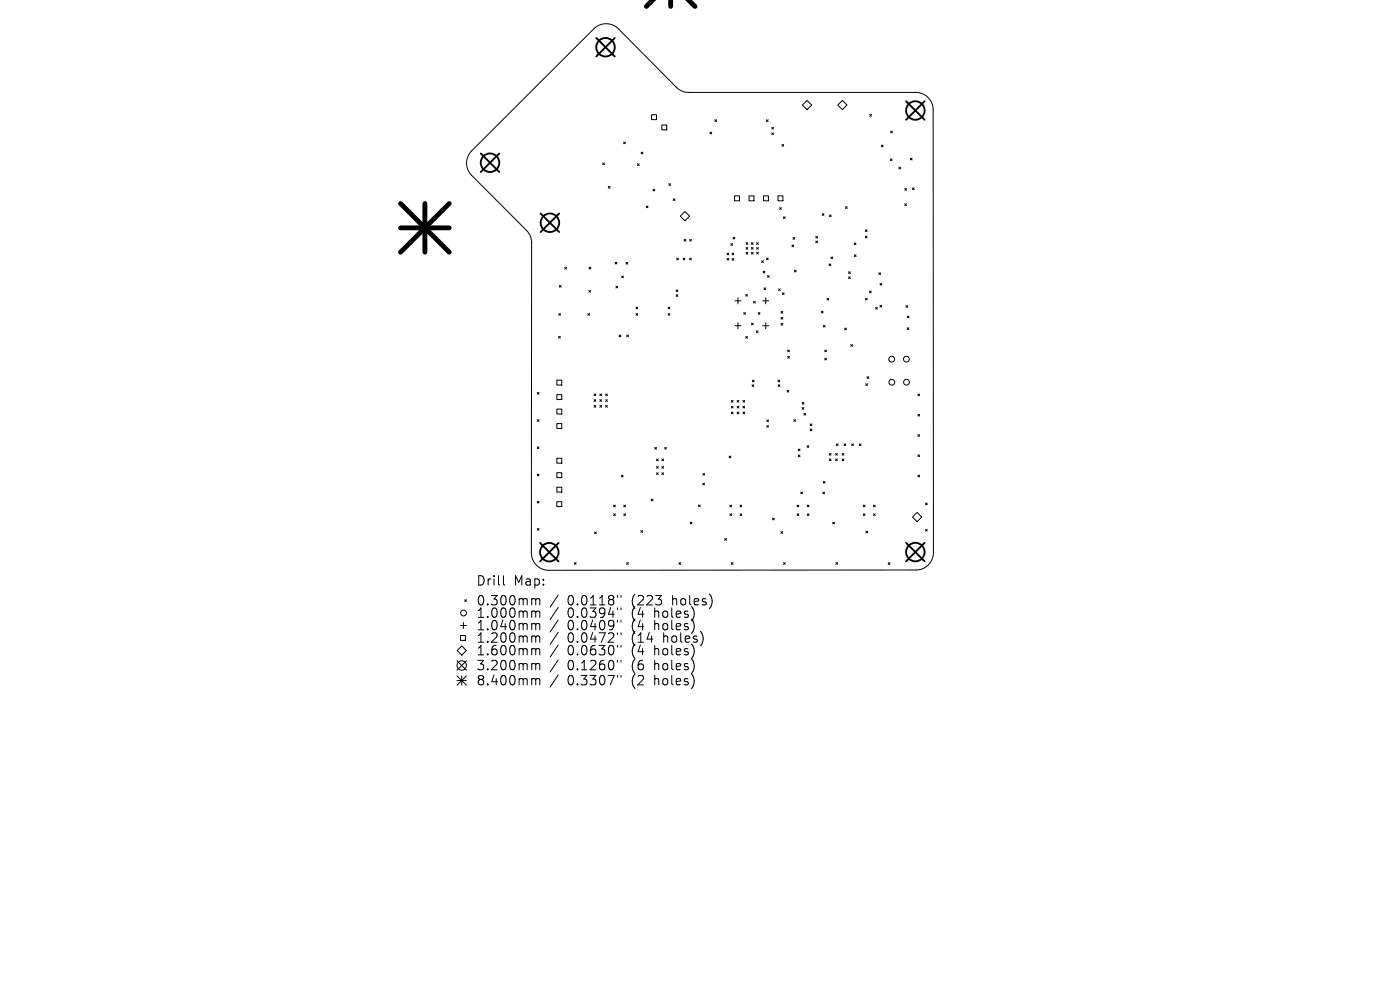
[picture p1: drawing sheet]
<svg xmlns="http://www.w3.org/2000/svg" width="297mm" height="210mm" viewBox="0 0 297 210" stroke-linecap="round" stroke-linejoin="round" font-family="sans-serif">
<defs><g id="words">
<g font-size="2.8">
<text x="101" y="124.5">Drill</text>
<text x="109" y="124.5">Map:</text>
<text x="101" y="128.7">0.300mm</text>
<text x="101" y="131.3">1.000mm</text>
<text x="120.4" y="128.7">0.0118&quot;</text>
<text x="120.4" y="131.3">0.0394&quot;</text>
<text x="134.1" y="128.7">(223</text>
<text x="134.1" y="131.3">(4</text>
<text x="139.1" y="131.3">holes)</text>
<text x="142.9" y="128.7">holes)</text>
<text x="101" y="134">1.040mm</text>
<text x="101" y="136.6">1.200mm</text>
<text x="120.4" y="134">0.0409&quot;</text>
<text x="120.4" y="136.6">0.0472&quot;</text>
<text x="134.1" y="134">(4</text>
<text x="134.1" y="136.6">(14</text>
<text x="139.1" y="134">holes)</text>
<text x="141" y="136.6">holes)</text>
<text x="101" y="139.3">1.600mm</text>
<text x="101" y="142.5">3.200mm</text>
<text x="120.4" y="139.3">0.0630&quot;</text>
<text x="120.4" y="142.5">0.1260&quot;</text>
<text x="134.1" y="139.3">(4</text>
<text x="134.1" y="142.5">(6</text>
<text x="139.1" y="139.3">holes)</text>
<text x="139.1" y="142.5">holes)</text>
<text x="101" y="145.7">8.400mm</text>
<text x="120.4" y="145.7">0.3307&quot;</text>
<text x="134.1" y="145.7">(2</text>
<text x="139.1" y="145.7">holes)</text>
</g>
</g></defs>
<g fill="none" stroke="#000" stroke-width=".21">
<path d="M100.1 32l25.9-25.9a3.7 3.7 0 0 1 5.2 0l12.3 12.4a3.7 3.7 0 0 0 2.6 1.1h48.2a3.7 3.7 0 0 1 3.7 3.7v93.9a3.7 3.7 0 0 1-3.7 3.7l-77.9 .1a3.7 3.7 0 0 1-3.7-3.7l.1-65.8a3.7 3.7 0 0 0-1.1-2.6l-11.6-11.7a3.7 3.7 0 0 1 0-5.2zM127.9 34.6l.3 .3M128.2 34.6l-.3 .3M129.1 39.5l.3 .4M129.4 39.5l-.3 .4M132.3 30.1l.4 .4M132.7 30.1l-.4 .4M135.2 34.7l.4 .4M135.6 34.7l-.4 .4M136 32.3l.4 .3M136.4 32.3l-.4 .3M138.2 24.3h1.1v1.1h-1.1z"/>
<path d="M140.4 26.5h1v1.1h-1zM141.9 39l.4 .3M142.3 39l-.4 .3M150.6 28l.4 .4M151 28l-.4 .4M151.6 25.4l.4 .4M152 25.4l-.4 .4M162.6 25.4l.4 .4M163 25.4l-.4 .4M163.7 27l.4 .4M163.7 28.2l.4 .4M164.1 27l-.4 .4"/>
<path d="M164.1 28.2l-.4 .4M165.9 30.7l.3 .3M166.2 30.7l-.3 .3M170.2 22.3l1-1 1 1-1 1zM178.7 21.3l1 1-1 1-1-1zM184.5 24.3l.4 .4M184.9 24.3l-.4 .4M187 30.8l.3 .3M187.3 30.8l-.3 .3M188.9 33.7l.4 .4M188.9 27.8l.4 .4M189.3 33.7l-.4 .4"/>
<path d="M189.3 27.8l-.4 .4M190.7 35.5l.4 .3M191.1 35.5l-.4 .3M192 40l.3 .4M192.3 40l-.3 .4M193.1 33.6l.4 .3M193.5 33.6l-.4 .3M193.6 39.9l.3 .3M193.9 39.9l-.3 .3M119.8 56.7l.4 .4M120.2 56.7l-.4 .4M125 56.7l.3 .4"/>
<path d="M125.3 56.7l-.3 .4M130.5 55.6l.4 .4M130.9 55.6l-.4 .4M131.9 58.6l.4 .3M132.3 58.6l-.4 .3M132.8 55.7l.4 .3M133.2 55.7l-.4 .3M137.1 43.7l.4 .4M137.5 43.7l-.4 .4M138.5 40.1l.4 .4M138.9 40.1l-.4 .4M142.8 42.2l.4 .3"/>
<path d="M143.2 42.2l-.4 .3M143.6 54.7l.3 .4M143.9 54.7l-.3 .4M144.3 45.9l1-1 1 1-1 .9zM144.9 54.7l.4 .4M145.2 50.8l.3 .4M145.3 54.7l-.4 .4M145.5 50.8l-.3 .4M146.3 54.7l.3 .4M146.3 50.8l.4 .3M146.6 54.7l-.3 .4M146.7 50.8l-.4 .3"/>
<path d="M154.2 53.7l.4 .4M154.2 54.8l.4 .4M154.6 53.7l-.4 .4M154.6 54.8l-.4 .4M155 51.7l.4 .3M155.3 53.7l.4 .4M155.3 54.8l.4 .4M155.4 51.7l-.4 .3M155.5 50.3l.4 .4M155.7 53.7l-.4 .4M155.7 54.8l-.4 .4M155.8 41.6h1.1v1h-1.1z"/>
<path d="M155.9 50.3l-.4 .4M158.3 51.5l.4 .3M158.3 52.5l.4 .4M158.3 53.5l.4 .4M158.7 52.5l-.4 .4M158.7 51.5l-.4 .3M158.7 53.5l-.4 .4M158.9 41.6h1v1h-1zM159.4 51.5l.4 .3M159.4 52.5l.4 .4M159.4 53.5l.4 .4M159.8 51.5l-.4 .3"/>
<path d="M159.8 52.5l-.4 .4M159.8 53.5l-.4 .4M160.5 51.5l.4 .3M160.5 52.5l.4 .4M160.5 53.5l.4 .4M160.9 51.5l-.4 .3M160.9 52.5l-.4 .4M160.9 53.5l-.4 .4M161.6 55.3l.3 .4M161.9 57.5l.4 .4M161.9 55.3l-.3 .4M162 41.6h1v1h-1z"/>
<path d="M162.3 57.5l-.4 .4M162.6 54.7l.4 .4M162.8 58.5l.4 .3M163 54.7l-.4 .4M163.2 58.5l-.4 .3M165.1 41.6h1v1h-1zM165.4 44l.4 .4M165.8 44l-.4 .4M166.2 46l.4 .4M166.6 46l-.4 .4M168 52l.4 .3M168.2 50.4l.4 .3"/>
<path d="M168.4 52l-.4 .3M168.5 57.3l.4 .4M168.6 50.4l-.4 .3M168.9 57.3l-.4 .4M173.1 50.1l.3 .4M173.1 51.1l.3 .4M173.4 50.1l-.3 .4M173.4 51.1l-.3 .4M174.4 45.3l.4 .4M174.8 45.3l-.4 .4M175.9 56l.4 .4M176 45.6l.3 .4"/>
<path d="M176.3 56l-.4 .4M176.3 54.5l.3 .4M176.3 45.6l-.3 .4M176.6 54.5l-.3 .4M179.4 43.9l.3 .3M179.7 43.9l-.3 .3M180 57.7l.4 .3M180 58.7l.4 .4M180.4 57.7l-.4 .3M180.4 58.7l-.4 .4M181.2 51.5l.4 .4M181.2 54.1l.4 .3"/>
<path d="M181.6 51.5l-.4 .4M181.6 54.1l-.4 .3M183.6 48.8l.3 .3M183.6 50.1l.3 .4M183.9 48.8l-.3 .3M183.9 50.1l-.3 .4M186.4 57.9l.4 .3M186.8 57.9l-.4 .3M191.9 43.2l.4 .4M192.3 43.2l-.4 .4M118.5 71.4l.4 .3M118.5 66.5l.4 .4"/>
<path d="M118.7 60.6l.3 .3M118.9 71.4l-.4 .3M118.9 66.5l-.4 .4M119 60.6l-.3 .3M124.7 66.5l.4 .4M124.9 61.6l.4 .4M125.1 66.5l-.4 .4M125.3 61.6l-.4 .4M130.7 60.7l.3 .4M131 60.7l-.3 .4M131.3 71.1l.4 .3M131.7 71.1l-.4 .3"/>
<path d="M133 71.1l.3 .3M133.3 71.1l-.3 .3M134.9 65.1l.4 .4M134.9 66.5l.4 .4M135.3 65.1l-.4 .4M135.3 66.5l-.4 .4M141.8 65.1l.3 .4M141.8 66.5l.3 .4M142.1 65.1l-.3 .4M142.1 66.5l-.3 .4M143.4 61.5l.4 .4M143.4 62.5l.4 .4"/>
<path d="M143.8 61.5l-.4 .4M143.8 62.5l-.4 .4M155.9 63.8h1.3M155.9 69.1h1.3M156.5 63.2v1.3M156.5 68.5v1.2M157.8 66.3l.3 .4M158.1 66.3l-.3 .4M158.2 62.5l.4 .3M158.2 71.4l.4 .4M158.6 62.5l-.4 .3M158.6 71.4l-.4 .4"/>
<path d="M159.4 68.5l.4 .4M159.8 68.5l-.4 .4M159.9 63.9l.3 .4M160.2 63.9l-.3 .4M160.4 70.2l.4 .3M160.8 70.2l-.4 .3M160.8 66.3l.4 .4M161.2 66.3l-.4 .4M161.8 63.8h1.3M161.8 69.1h1.3M162.1 61.1l.3 .3M162.4 61.1l-.3 .3"/>
<path d="M162.4 63.2v1.3M162.4 68.5v1.2M165.2 61.3l.3 .3M165.5 61.3l-.3 .3M165.7 66.1l.4 .3M165.7 67.3l.4 .4M165.7 68.6l.4 .4M166 62.1l.3 .4M166.1 66.1l-.4 .3M166.1 67.3l-.4 .4M166.1 68.6l-.4 .4M166.3 62.1l-.3 .4"/>
<path d="M167.1 75.6l.4 .4M167.1 74.3l.4 .3M167.5 74.3l-.4 .3M167.5 75.6l-.4 .4M174.2 66l.4 .4M174.6 66l-.4 .4M174.7 69l.3 .4M175 74.3l.3 .3M175 76l.3 .3M175 69l-.3 .4M175.3 74.3l-.3 .3M175.3 76l-.3 .3"/>
<path d="M175.4 63.3l.4 .3M175.8 63.3l-.4 .3M179.2 69.6l.3 .4M179.5 69.6l-.3 .4M180.5 73.1l.4 .4M180.9 73.1l-.4 .4M183.6 63.3l.4 .3M183.9 79.9l.4 .4M184 63.3l-.4 .3M184.3 79.9l-.4 .4M184.5 61.7l.3 .4M184.8 61.7l-.3 .4"/>
<path d="M185.8 65.2l.3 .4M186.1 65.2l-.3 .4M186.7 64.8l.3 .3M186.7 60.1l.4 .4M187 64.8l-.3 .3M187.1 60.1l-.4 .4M192.2 64.8l.4 .4M192.4 69.5l.4 .4M192.5 67l.3 .4M192.6 64.8l-.4 .4M192.8 69.5l-.4 .4M192.8 67l-.3 .4"/>
<path d="M114 83.2l.3 .4M114 89l.3 .4M114 94.8l.3 .4M114.3 83.2l-.3 .4M114.3 89l-.3 .4M114.3 94.8l-.3 .4M118.1 80.6h1.1v1.1h-1.1zM118.1 83.7h1.1v1.1h-1.1zM118.1 86.8h1.1v1h-1.1zM118.1 89.9h1.1v1h-1.1zM118.1 97.2h1.1v1h-1.1zM126 83.6l.4 .3"/>
<path d="M126 84.8l.4 .4M126 86l.4 .4M126.4 83.6l-.4 .3M126.4 84.8l-.4 .4M126.4 86l-.4 .4M127.3 84.8l.3 .4M127.3 86l.3 .4M127.3 83.6l.3 .3M127.6 83.6l-.3 .3M127.6 84.8l-.3 .4M127.6 86l-.3 .4M128.5 86l.4 .4"/>
<path d="M128.5 84.8l.4 .4M128.5 83.6l.4 .3M128.9 86l-.4 .4M128.9 83.6l-.4 .3M128.9 84.8l-.4 .4M138.9 94.9l.4 .4M139.3 94.9l-.4 .4M139.3 97.4l.4 .4M139.3 99l.4 .3M139.7 97.4l-.4 .4M139.7 99l-.4 .3M140.4 97.4l.4 .3"/>
<path d="M140.4 99l.4 .3M140.8 97.4l-.4 .3M140.8 99l-.4 .3M141 94.9l.4 .4M141.4 94.9l-.4 .4M154.7 96.8l.3 .3M155 96.8l-.3 .3M155.2 84.9l.3 .4M155.2 86.2l.3 .3M155.2 87.4l.3 .4M155.5 84.9l-.3 .4M155.5 86.2l-.3 .3"/>
<path d="M155.5 87.4l-.3 .4M156.4 86.2l.4 .3M156.4 87.4l.4 .4M156.4 84.9l.4 .4M156.8 84.9l-.4 .4M156.8 86.2l-.4 .3M156.8 87.4l-.4 .4M157.6 87.4l.4 .4M157.6 86.2l.4 .3M157.6 84.9l.4 .4M158 84.9l-.4 .4M158 86.2l-.4 .3"/>
<path d="M158 87.4l-.4 .4M159.5 81.6l.4 .4M159.6 80.6l.4 .4M159.9 81.6l-.4 .4M160 80.6l-.4 .4M162.7 90.3l.3 .3M162.7 89.1l.3 .4M163 90.3l-.3 .3M163 89.1l-.3 .4M165 80.6l.4 .4M165.1 81.6l.3 .4M165.4 80.6l-.4 .4"/>
<path d="M165.4 81.6l-.3 .4M167 82.8l.3 .4M167.3 82.8l-.3 .4M168.4 89l.4 .4M168.8 89l-.4 .4M169.3 95.3l.4 .3M169.3 96.5l.4 .4M169.7 95.3l-.4 .3M169.7 96.5l-.4 .4M170.2 86.5l.3 .3M170.2 85.4l.4 .3M170.5 86.5l-.3 .3"/>
<path d="M170.6 85.4l-.4 .3M170.6 87.7l.3 .4M170.9 87.7l-.3 .4M171.2 94.5l.4 .4M171.6 94.5l-.4 .4M171.9 89.9l.3 .4M171.9 91l.3 .4M172.2 89.9l-.3 .4M172.2 91l-.3 .4M175.9 96.2l.4 .4M175.9 97.4l.4 .3M176.3 96.2l-.4 .4"/>
<path d="M176.3 97.4l-.4 .3M177.3 96.2l.3 .4M177.3 97.4l.3 .3M177.4 94.2l.4 .3M177.6 96.2l-.3 .4M177.6 97.4l-.3 .3M177.8 94.2l-.4 .3M178.6 96.2l.4 .4M178.6 97.4l.4 .3M179 96.2l-.4 .4M179 97.4l-.4 .3M179 94.2l.4 .3"/>
<path d="M179.4 94.2l-.4 .3M180.7 94.2l.3 .3M181 94.2l-.3 .3M182.3 94.2l.4 .3M182.7 94.2l-.4 .3M183.7 81.4l.3 .4M184 81.4l-.3 .4M194.7 83.6l.4 .4M194.7 87.9l.4 .4M194.7 92.2l.4 .4M194.7 96.5l.4 .4M195.1 83.6l-.4 .4"/>
<path d="M195.1 87.9l-.4 .4M195.1 92.2l-.4 .4M195.1 96.5l-.4 .4M114 100.6l.3 .3M114 106.3l.3 .4M114 112.1l.3 .4M114.3 100.6l-.3 .3M114.3 106.3l-.3 .4M114.3 112.1l-.3 .4M118.1 100.3h1.1v1h-1.1zM118.1 103.4h1.1v1h-1.1zM118.1 106.4h1.1v1.1h-1.1z"/>
<path d="M121.8 119.4l.4 .3M122.2 119.4l-.4 .3M126.1 112.8l.4 .4M126.5 112.8l-.4 .4M130.2 107.2l.3 .3M130.2 109l.3 .4M130.5 107.2l-.3 .3M130.5 109l-.3 .4M131.8 100.8l.4 .4M132.2 100.8l-.4 .4M132.3 107.2l.4 .3M132.3 109l.4 .4"/>
<path d="M132.7 107.2l-.4 .3M132.7 109l-.4 .4M132.9 119.4l.4 .3M133.3 119.4l-.4 .3M135.9 112.6l.4 .3M136.3 112.6l-.4 .3M138.2 105.9l.3 .3M138.5 105.9l-.3 .3M139.3 100.3l.4 .4M139.7 100.3l-.4 .4M140.4 100.3l.4 .4M140.8 100.3l-.4 .4"/>
<path d="M144 119.4l.4 .3M144.4 119.4l-.4 .3M146.4 110.8l.4 .3M146.8 110.8l-.4 .3M148.2 107.1l.4 .4M148.6 107.1l-.4 .4M149.1 102.5l.4 .4M149.1 100.4l.4 .4M149.5 102.5l-.4 .4M149.5 100.4l-.4 .4M153.7 114.2l.4 .4M154.1 114.2l-.4 .4"/>
<path d="M154.8 107.2l.4 .3M154.8 109l.4 .4M155.1 119.4l.4 .3M155.2 107.2l-.4 .3M155.2 109l-.4 .4M155.5 119.4l-.4 .3M157 107.2l.4 .3M157 109l.4 .4M157.4 107.2l-.4 .3M157.4 109l-.4 .4M163.9 109.9l.4 .4M164.3 109.9l-.4 .4"/>
<path d="M165.7 112.8l.3 .3M166 112.8l-.3 .3M166.2 119.4l.4 .3M166.6 119.4l-.4 .3M169.1 107.2l.4 .3M169.1 109l.4 .4M169.5 107.2l-.4 .3M169.5 109l-.4 .4M169.9 104.4l.3 .3M170.2 104.4l-.3 .3M171.2 107.2l.4 .3M171.3 109l.3 .4"/>
<path d="M171.6 107.2l-.4 .3M171.6 109l-.3 .4M174.6 104.4l.3 .3M174.7 102.1l.3 .4M174.9 104.4l-.3 .3M175 102.1l-.3 .4M176.6 110.8l.4 .3M177 110.8l-.4 .3M177.3 119.4l.4 .3M177.7 119.4l-.4 .3M183.1 107.2l.4 .3M183.1 109l.4 .4"/>
<path d="M183.5 107.2l-.4 .3M183.5 109l-.4 .4M183.7 112.7l.4 .3M184.1 112.7l-.4 .3M185.3 107.2l.4 .3M185.3 109l.4 .4M185.7 107.2l-.4 .3M185.7 109l-.4 .4M188.4 119.4l.4 .3M188.8 119.4l-.4 .3M193.6 109.7l1-1 .9 1-.9 1zM194.7 100.8l.4 .4"/>
<path d="M195.1 100.8l-.4 .4M196.3 106.7l.4 .4M196.3 112.3l.4 .4M196.7 106.7l-.4 .4M196.7 112.3l-.4 .4M97.7 132.7h1.3M97.7 134.8h1v1h-1zM98 137l1 1-1 1-1-1zM98.3 132v1.3M98.6 127.2l.4 .4M99 127.2l-.4 .4M106.8 122.1v1.7l.3 .3"/>
<path d="M113.1 127h.3l.3 .3M113.1 129.6h.3l.3 .3M113.1 132.3l.5 .1 .1 .2M113.1 134.9l.5 .1 .1 .2M113.1 137.6l.5 .1 .1 .2M113.7 127.3l.2-.3 .5 .1 .1 1.2M113.7 127.3v1M113.7 129.9v1.1M113.7 132.6v1M113.7 135.2v1M113.7 137.9v1M113.7 129.9l.2-.3 .5 .1 .1 1.3"/>
<path d="M113.7 132.6l.2-.3 .5 .1 .1 1.2M113.7 135.2l.2-.3 .5 .1 .1 1.2M113.7 137.9l.2-.3 .5 .1 .1 1.2M118.4 126.2l-1.7 2.6M118.4 128.9l-1.7 2.5M118.4 131.5l-1.7 2.6M118.4 134.1l-1.7 2.6M118.4 136.8l-1.7 2.6M118.4 140l-1.7 2.6M131 126.3v.4M131 129v.3M131 131.6v.4"/>
<path d="M131 134.2v.4M131 136.9v.4M131.7 126.3v.4M131.7 129v.3M131.7 131.6v.4M131.7 134.2v.4M131.7 136.9v.4M97 140.2l2 2M97 143.4l2 2M97 144.4h2M98 143.4v2M99 140.2l-2 2"/>
<path d="M99 143.4l-2 2M113.1 140.7h.3l.3 .3M113.1 143.9l.5 .1 .1 .2M113.7 141v1.1M113.7 144.2v1.1M113.7 141l.2-.3 .5 .1 .1 1.3M113.7 144.2l.2-.3 .5 .1 .1 1.3M118.4 143.2l-1.7 2.6M131 140.1v.4M131 143.3v.4M131.7 140.1v.4M131.7 143.3v.4"/>
<circle cx="189.2" cy="76.2" r=".61"/>
<circle cx="192.3" cy="76.2" r=".61"/>
<circle cx="189.2" cy="81.1" r=".61"/>
<circle cx="192.3" cy="81.1" r=".61"/>
<circle cx="98.3" cy="130" r=".61"/>
<circle cx="98" cy="141.2" r="1"/>
</g>
<g fill="none" stroke="#000" stroke-width=".39">
<path d="M126.5 8.1l3.9 3.9M130.4 8.1l-3.9 3.9M102 32.6l3.9 3.9M105.9 32.6l-3.9 3.9M192.2 21.5l4 3.9M196.2 21.5l-4 3.9M114.7 45.3l3.9 3.9M118.6 45.3l-3.9 3.9M114.6 115.2l3.9 3.9M118.5 115.2l-3.9 3.9M192.2 115.1l4 4M196.2 115.1l-4 4"/>
<circle cx="128.5" cy="10" r="1.97"/>
<circle cx="104" cy="34.5" r="1.97"/>
<circle cx="194.2" cy="23.4" r="1.97"/>
<circle cx="116.7" cy="47.3" r="1.97"/>
<circle cx="116.5" cy="117.1" r="1.97"/>
<circle cx="194.2" cy="117.1" r="1.97"/>
</g>
<path d="M138.5 -.1l-1.4 1.5M142.3 -.1v1.5M146 -.1l1.4 1.5M85 43.2l10.3 10.3M85 48.3h10.3M90.1 43.2v10.3M95.3 43.2l-10.3 10.3" fill="none" stroke="#000" stroke-width="1"/>
<use href="#words"/>
</svg>
